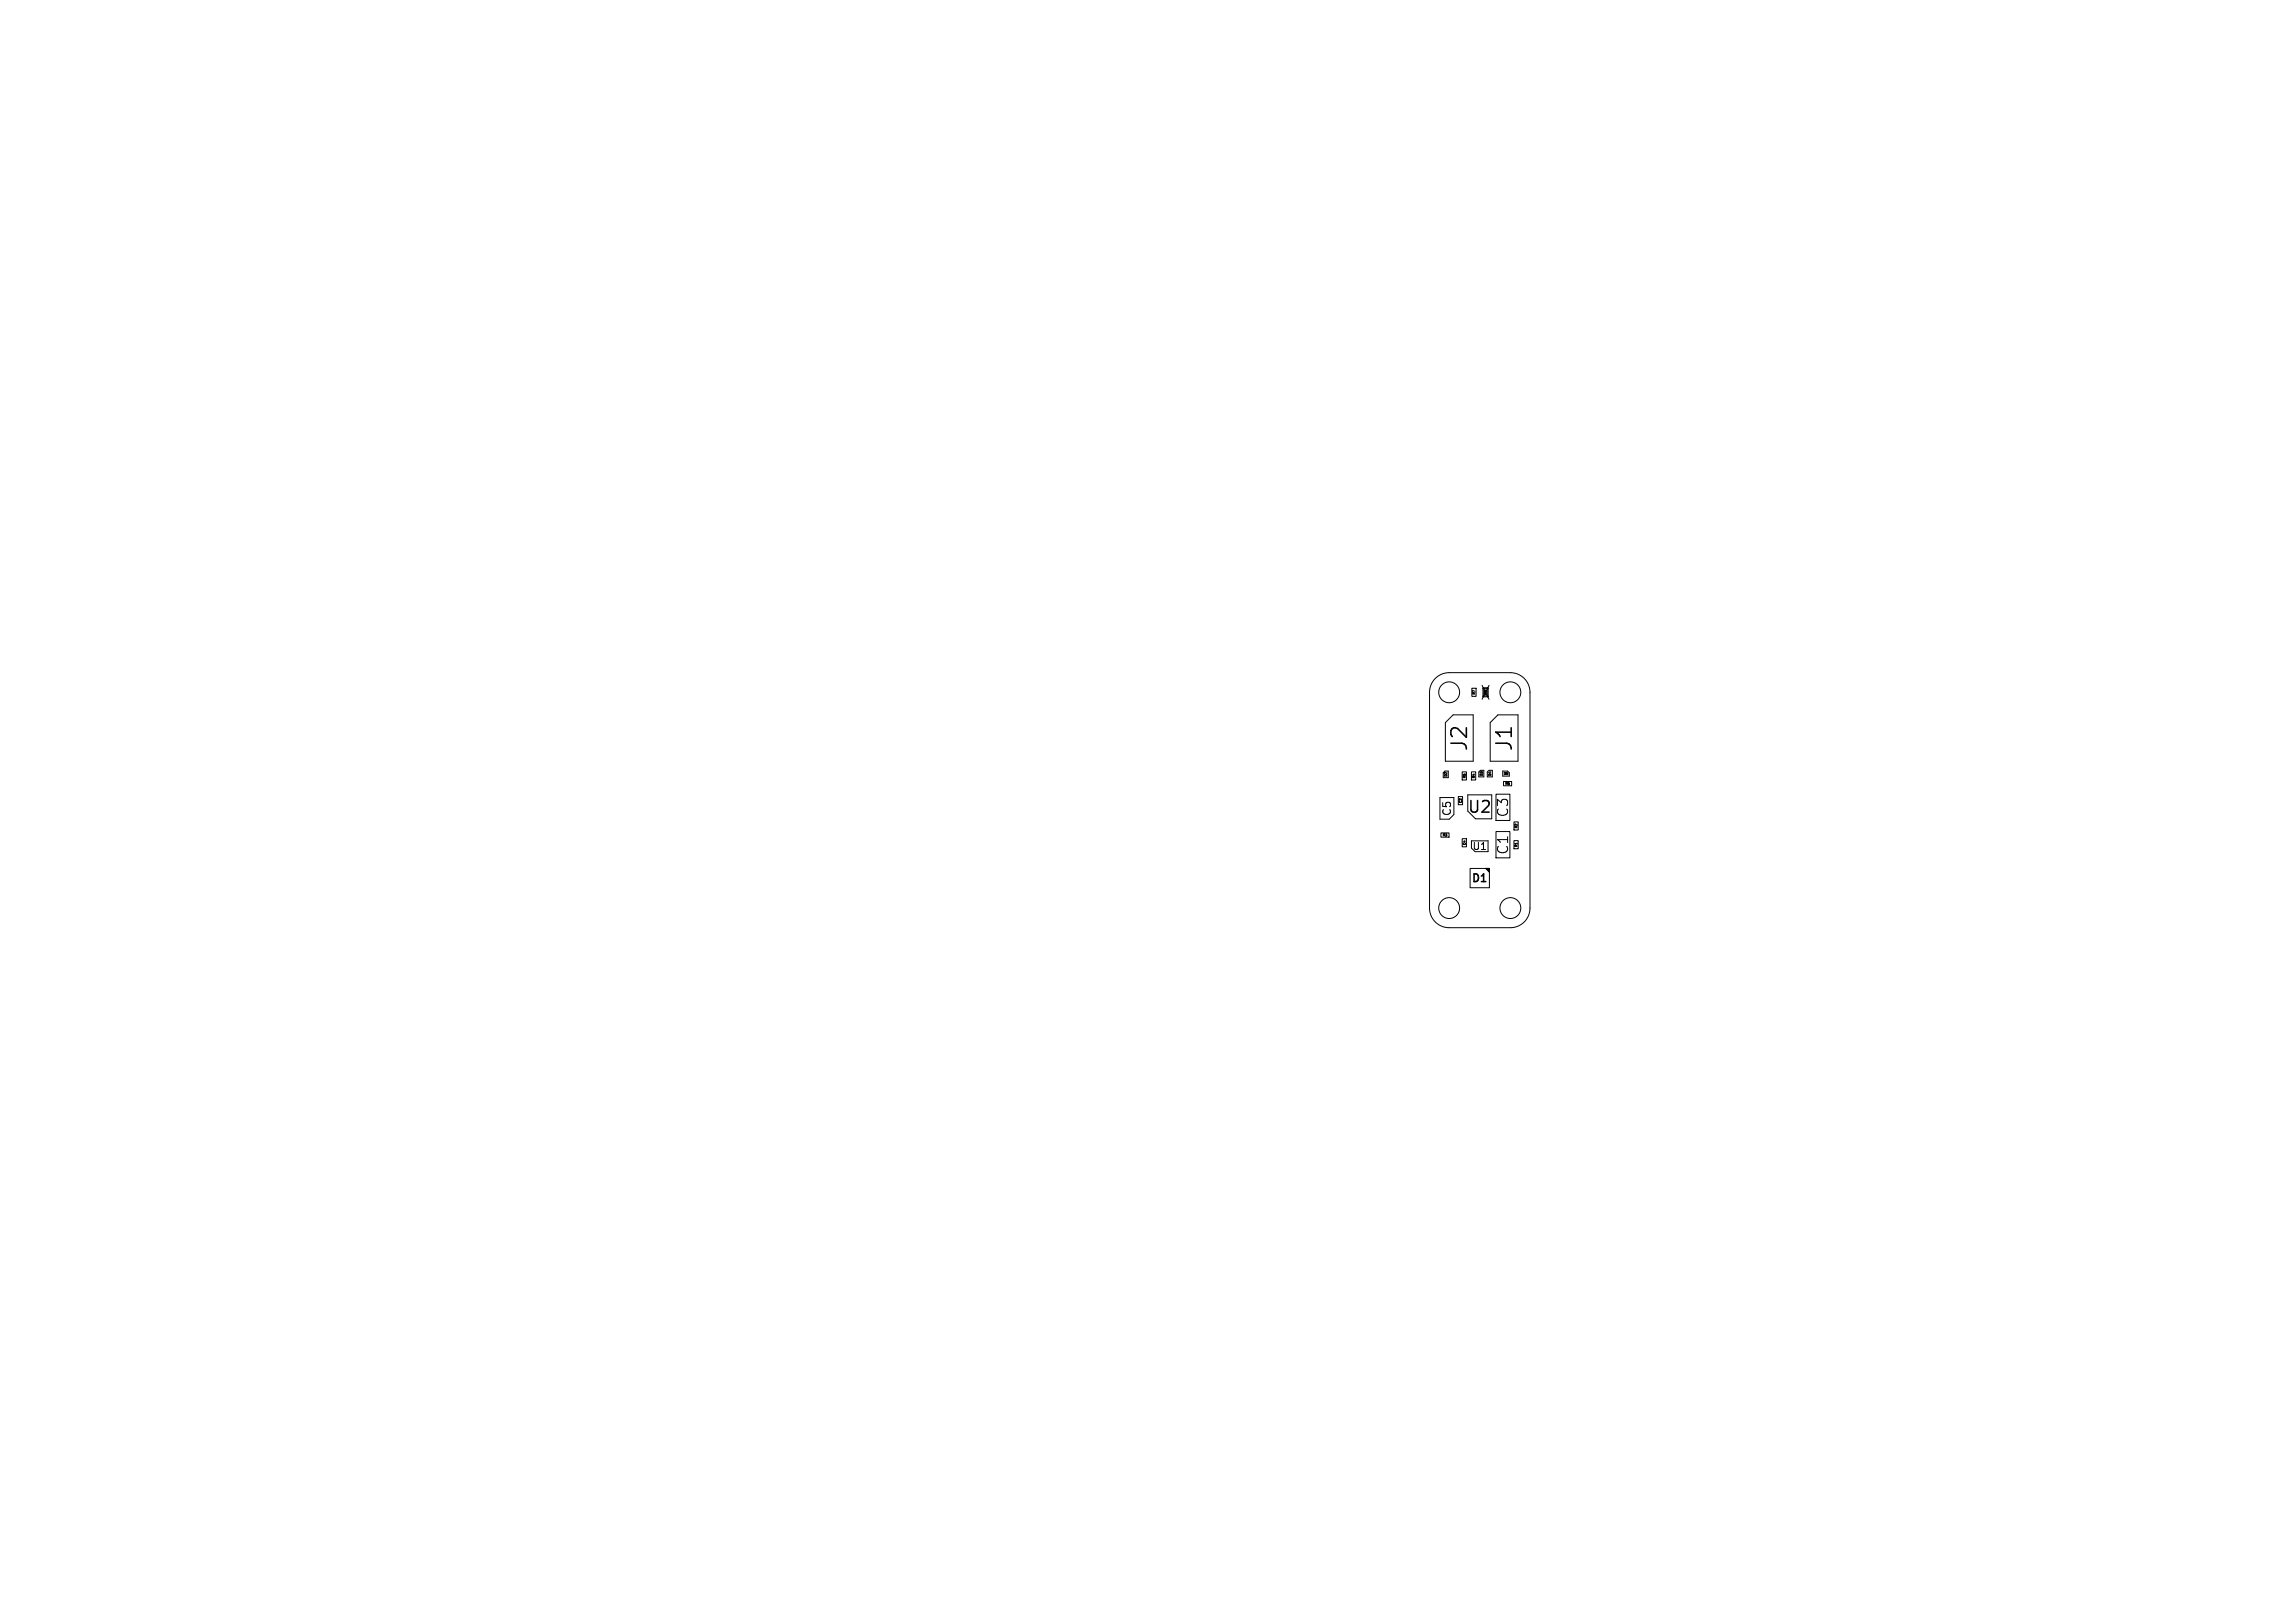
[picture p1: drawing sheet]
<svg xmlns="http://www.w3.org/2000/svg" width="297mm" height="210mm" viewBox="0 0 297 210" stroke-linecap="round" stroke-linejoin="round" font-family="sans-serif">
<defs><g id="words">
<g font-size="2.8">
<text x="190.1" y="97.3" transform="rotate(-90 190.1 97.3)">J2</text>
<text x="196" y="97.3" transform="rotate(-90 196 97.3)">J1</text>
</g>
<text font-size="2.1" x="189.8" y="105.5">U2</text>
<g font-size="1.8">
<text x="195.4" y="105.8" transform="rotate(-90 195.4 105.8)">C3</text>
<text x="195.4" y="110.7" transform="rotate(-90 195.4 110.7)">C1</text>
</g>
<g font-size="1.4">
<text x="187.9" y="105.7" transform="rotate(-90 187.9 105.7)">C5</text>
<text x="190.3" y="114.4">D1</text>
</g>
<text font-size="1.3" x="190.5" y="110.1">U1</text>
<g font-size=".4">
<text x="191" y="89.9" transform="rotate(-90 191 89.9)">R7</text>
<text x="192.5" y="89.9" transform="rotate(-90 192.5 89.9)">R8</text>
<text x="187.3" y="100.5" transform="rotate(-90 187.3 100.5)">D2</text>
<text x="189.7" y="100.7" transform="rotate(-90 189.7 100.7)">R5</text>
<text x="190.9" y="100.7" transform="rotate(-90 190.9 100.7)">R4</text>
<text x="191.9" y="100.4" transform="rotate(-90 191.9 100.4)">D3</text>
<text x="193" y="100.4" transform="rotate(-90 193 100.4)">D4</text>
<text x="194.6" y="100.3">D5</text>
<text x="194.8" y="101.6">R6</text>
<text x="189.2" y="103.9" transform="rotate(-90 189.2 103.9)">C2</text>
<text x="196.4" y="107.2" transform="rotate(-90 196.4 107.2)">R2</text>
<text x="186.7" y="108.3">R3</text>
<text x="189.7" y="109.4" transform="rotate(-90 189.7 109.4)">C4</text>
<text x="196.4" y="109.6" transform="rotate(-90 196.4 109.6)">R1</text>
</g>
</g></defs>
<g fill="none" stroke="#000" stroke-width=".13">
<path d="M185.7 87.8a2.54 2.54 0 0 1 1.8-.8h8a2.54 2.54 0 0 1 2.5 2.6v27.9a2.54 2.54 0 0 1-2.5 2.5h-8a2.54 2.54 0 0 1-2.5-2.5v-27.9a2.54 2.54 0 0 1 .7-1.8zM186.8 100l.2-.2h.4v.8h-.6zM188 92.5h2.6v6h-3.5v-5zM189.2 99.9h.6v1h-.6zM190.4 99.9h.6v1h-.6zM190.5 89.1h.5v1h-.5zM191.4 99.9l.2-.2h.4v.8h-.6zM191.8 88.7l.9 1.8M191.9 89l.7 .1h-.6zM191.9 89l.1 .1v1.1zM191.9 90.1h.7l-.6 .1zM192.5 89l.1 .1-.1 1.1z"/>
<path d="M192.7 99.7h.4v.8h-.6v-.6zM192.7 88.7l-.9 1.8M192.8 93.5l1-1h2.7v6h-3.7zM194.5 99.8h.6l.2 .2v.4h-.8zM186.5 107.8h1v.5h-1zM188.2 105.4v-2.2h-1.9v2.8h1.3M188.7 103.1h.6v1h-.6zM189.2 108.5h.6v1.1h-.6zM189.9 105v-2.1h3.1v3.1M190.3 112.4h2.5v2.5h-2.5zM190.4 108.8h2.2v1.4h-1.7M193.6 102.8h1.8v3.4h-1.8z"/>
<path d="M193.6 107.6h1.8v3.4h-1.8zM194.6 101.1h1v.6h-1zM195.9 108.8h.6v1h-.6zM195.9 106.4h.6v1h-.6z"/>
<circle cx="187.5" cy="89.6" r="1.35"/>
<circle cx="195.5" cy="89.6" r="1.35"/>
<circle cx="187.5" cy="117.5" r="1.35"/>
<circle cx="195.5" cy="117.5" r="1.35"/>
</g>
<path d="M192.2 112.4h.6v.5z" fill="#000" stroke="#000" stroke-width=".13"/>
<use href="#words"/>
</svg>
